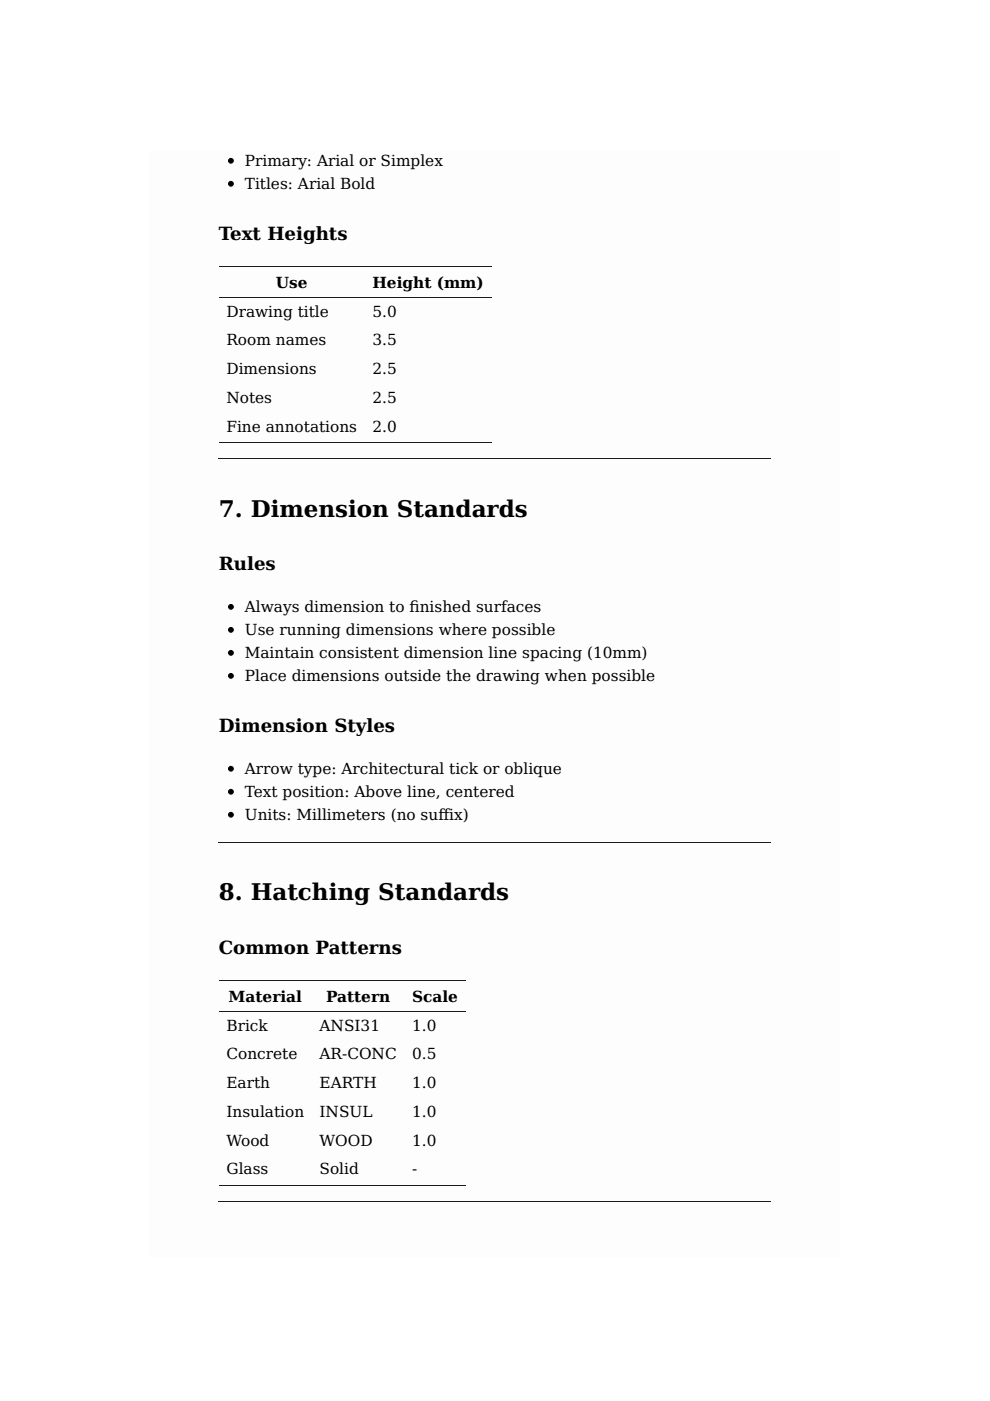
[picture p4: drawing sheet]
<svg xmlns="http://www.w3.org/2000/svg" width="210mm" height="297mm" viewBox="0 0 210 297" stroke-linecap="round" stroke-linejoin="round" font-family="sans-serif">
<defs><g id="words">
<g font-size="4.9">
<text x="46.4" y="109.6">7. Dimension Standards</text>
<text x="46.4" y="190.9">8. Hatching Standards</text>
</g>
<g font-size="3.9">
<text x="46.4" y="50.9">Text Heights</text>
<text x="46.4" y="121">Rules</text>
<text x="46.4" y="155.3">Dimension Styles</text>
<text x="46.4" y="202.2">Common Patterns</text>
</g>
<g font-size="3.3">
<text x="51.9" y="35.2">Primary: Arial or Simplex</text>
<text x="51.9" y="40.1">Titles: Arial Bold</text>
<text x="58.5" y="61">Use</text>
<text x="79" y="61">Height (mm)</text>
<text x="48" y="67.1">Drawing title</text>
<text x="79" y="67.1">5.0</text>
<text x="48" y="73.2">Room names</text>
<text x="79" y="73.2">3.5</text>
<text x="48" y="79.3">Dimensions</text>
<text x="79" y="79.3">2.5</text>
<text x="48" y="85.4">Notes</text>
<text x="79" y="85.4">2.5</text>
<text x="48" y="91.5">Fine annotations</text>
<text x="79" y="91.5">2.0</text>
<text x="51.9" y="129.7">Always dimension to fnished surfaces</text>
<text x="86.8" y="129.7">i</text>
<text x="51.9" y="134.6">Use running dimensions where possible</text>
<text x="51.9" y="139.4">Maintain consistent dimension line spacing (10mm)</text>
<text x="51.9" y="144.3">Place dimensions outside the drawing when possible</text>
<text x="51.9" y="164">Arrow type: Architectural tick or oblique</text>
<text x="51.9" y="168.9">Text position: Above line, centered</text>
<text x="51.9" y="173.8">Units: Millimeters (no sufix)</text>
<text x="92.9" y="173.8">f</text>
<text x="48.5" y="212.4">Material</text>
<text x="69.1" y="212.4">Pattern</text>
<text x="87.4" y="212.4">Scale</text>
<text x="48" y="218.5">Brick</text>
<text x="67.8" y="218.5">ANSI31</text>
<text x="87.4" y="218.5">1.0</text>
<text x="48" y="224.6">Concrete</text>
<text x="67.8" y="224.6">AR-CONC</text>
<text x="87.4" y="224.6">0.5</text>
<text x="48" y="230.7">Earth</text>
<text x="67.8" y="230.7">EARTH</text>
<text x="87.4" y="230.7">1.0</text>
<text x="48" y="236.8">Insulation</text>
<text x="67.8" y="236.8">INSUL</text>
<text x="87.4" y="236.8">1.0</text>
<text x="48" y="242.9">Wood</text>
<text x="67.8" y="242.9">WOOD</text>
<text x="87.4" y="242.9">1.0</text>
<text x="48" y="249">Glass</text>
<text x="67.8" y="249">Solid</text>
<text x="87.4" y="249">-</text>
</g>
</g></defs>
<path d="M31.7 31.7h146.4v234.9h-146.4z" fill="#fdfdfd"/>
<path d="M46.4 56.4h57.9M46.4 63.1h57.9M46.4 93.8h57.9M46.4 97.3h117M46.4 178.6h117M46.4 214.5h52.4M46.4 207.8h52.4M46.4 251.3h52.4M46.4 254.8h117" fill="none" stroke="#1a1a1a" stroke-width=".21"/>
<g fill="#000" stroke="#000" stroke-width=".21">
<circle cx="49" cy="39" r=".51"/>
<circle cx="49" cy="34.1" r=".51"/>
<circle cx="49" cy="128.7" r=".51"/>
<circle cx="49" cy="138.4" r=".51"/>
<circle cx="49" cy="133.5" r=".51"/>
<circle cx="49" cy="143.3" r=".51"/>
<circle cx="49" cy="172.7" r=".51"/>
<circle cx="49" cy="167.9" r=".51"/>
<circle cx="49" cy="163" r=".51"/>
</g>
<use href="#words"/>
</svg>
